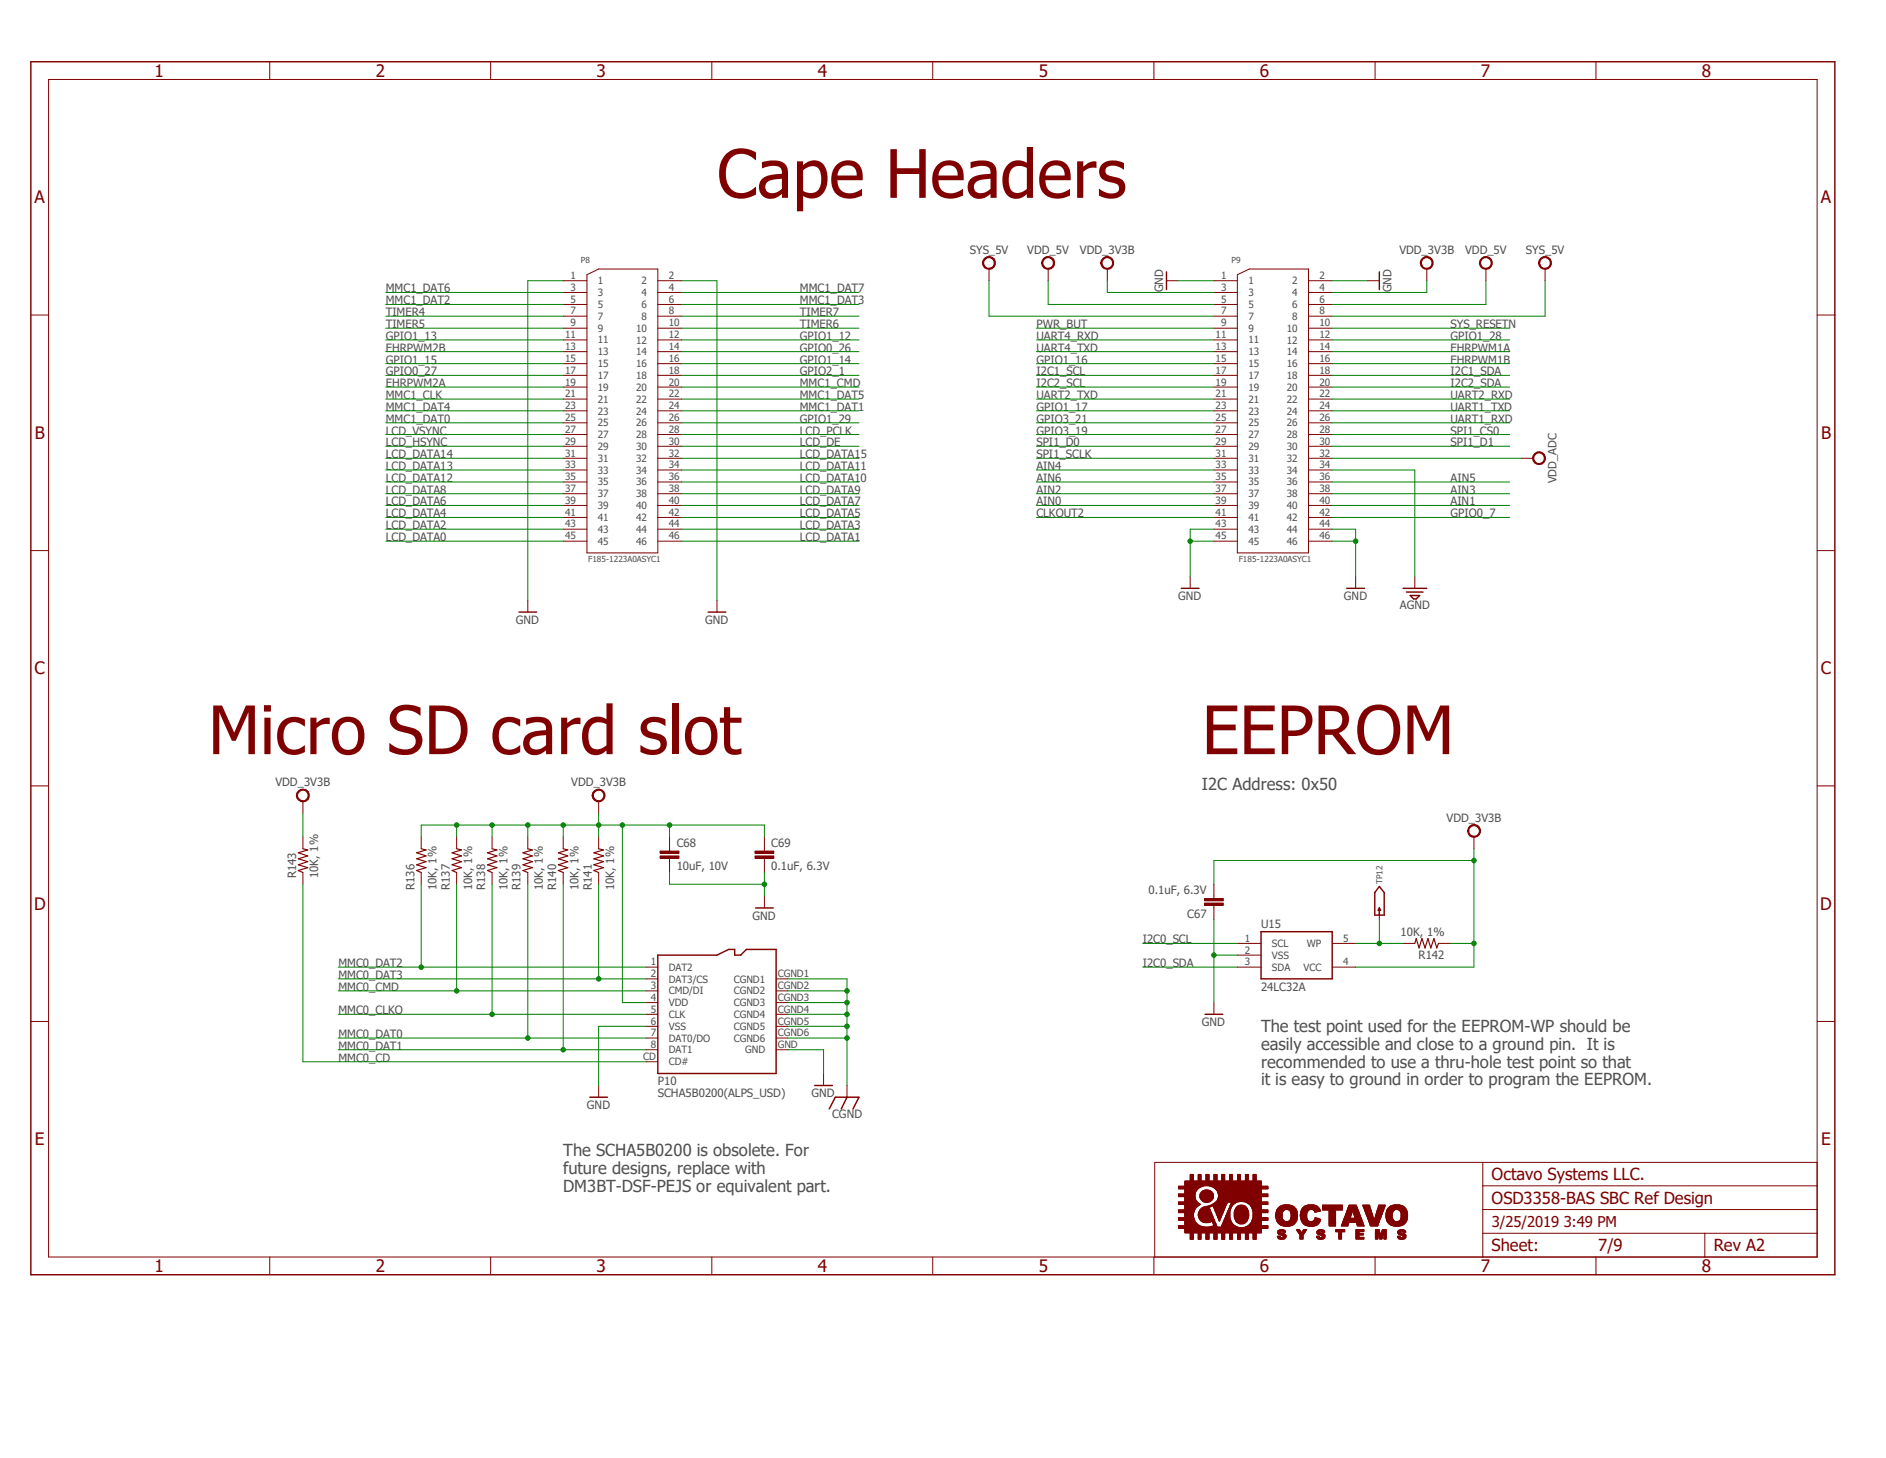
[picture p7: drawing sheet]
<svg xmlns="http://www.w3.org/2000/svg" width="279mm" height="216mm" viewBox="0 0 279 216" stroke-linecap="round" stroke-linejoin="round" font-family="sans-serif">
<defs><g id="words">
<g font-size="9.9" fill="#800000">
<text x="106.2" y="29.3">Cape Headers</text>
<text x="30.9" y="111.7">Micro SD card slot</text>
<text x="178.1" y="111.7">EEPROM</text>
</g>
<g font-size="2.5" fill="#800000">
<text x="22.9" y="11.3">1</text>
<text x="55.7" y="11.3">2</text>
<text x="88.4" y="11.3">3</text>
<text x="121.2" y="11.3">4</text>
<text x="153.9" y="11.3">5</text>
<text x="186.6" y="11.3">6</text>
<text x="219.4" y="11.3">7</text>
<text x="252.1" y="11.3">8</text>
<text x="5.1" y="30.1">A</text>
<text x="269.7" y="30.1">A</text>
<text x="5.2" y="65">B</text>
<text x="269.8" y="65">B</text>
<text x="5.1" y="99.9">C</text>
<text x="269.7" y="99.9">C</text>
<text x="5" y="134.7">D</text>
<text x="269.7" y="134.7">D</text>
<text x="5.2" y="169.6">E</text>
<text x="269.8" y="169.6">E</text>
<text x="221" y="174.8">Octavo Systems LLC.</text>
<text x="221" y="178.3">OSD3358-BAS SBC Ref Design</text>
<text x="221" y="185.2">Sheet:</text>
<text x="236.8" y="185.2">7/9</text>
<text x="253.9" y="185.2">Rev A2</text>
<text x="22.9" y="188.3">1</text>
<text x="55.7" y="188.3">2</text>
<text x="88.4" y="188.3">3</text>
<text x="121.2" y="188.3">4</text>
<text x="153.9" y="188.3">5</text>
<text x="186.6" y="188.3">6</text>
<text x="219.4" y="188.3">7</text>
<text x="252.1" y="188.3">8</text>
</g>
<g font-size="2.5" fill="#505050">
<text x="178.1" y="116.9">I2C Address: 0x50</text>
<text x="186.8" y="152.9">The test point used for the EEPROM-WP should be</text>
<text x="186.8" y="155.5">easily accessible and close to a ground pin. It is</text>
<text x="186.8" y="158.1">recommended to use a thru-hole test point so that</text>
<text x="186.8" y="160.7">it is easy to ground in order to program the EEPROM.</text>
<text x="83.4" y="171.2">The SCHA5B0200 is obsolete. For</text>
<text x="83.4" y="173.9">future designs, replace with</text>
<text x="83.4" y="176.5">DM3BT-DSF-PEJS or equivalent part.</text>
</g>
<text font-size="2.2" fill="#800000" x="221" y="181.7">3/25/2019 3:49 PM</text>
<g font-size="1.7" fill="#505050">
<text x="143.7" y="37.6">SYS_5V</text>
<text x="152.2" y="37.6">VDD_5V</text>
<text x="160" y="37.6">VDD_3V3B</text>
<text x="207.3" y="37.6">VDD_3V3B</text>
<text x="217" y="37.6">VDD_5V</text>
<text x="226.1" y="37.6">SYS_5V</text>
<text x="57.1" y="46.8">TIMER4</text>
<text x="57.1" y="45.1">MMC1_DAT2</text>
<text x="57.1" y="43.3">MMC1_DAT6</text>
<text x="118.5" y="46.8">TIMER7</text>
<text x="118.5" y="45.1">MMC1_DAT3</text>
<text x="118.5" y="43.3">MMC1_DAT7</text>
<text x="172.3" y="43.3" transform="rotate(-90 172.3 43.3)">GND</text>
<text x="206.1" y="43.3" transform="rotate(-90 206.1 43.3)">GND</text>
<text x="57.1" y="52.1">EHRPWM2B</text>
<text x="57.1" y="48.6">TIMER5</text>
<text x="57.1" y="50.3">GPIO1_13</text>
<text x="57.1" y="53.8">GPIO1_15</text>
<text x="118.5" y="48.6">TIMER6</text>
<text x="118.5" y="52.1">GPIO0_26</text>
<text x="118.5" y="50.3">GPIO1_12</text>
<text x="118.5" y="53.8">GPIO1_14</text>
<text x="153.5" y="48.6">PWR_BUT</text>
<text x="153.5" y="50.3">UART4_RXD</text>
<text x="153.5" y="52.1">UART4_TXD</text>
<text x="153.5" y="53.8">GPIO1_16</text>
<text x="214.9" y="53.8">EHRPWM1B</text>
<text x="214.9" y="52.1">EHRPWM1A</text>
<text x="214.9" y="48.6">SYS_RESETN</text>
<text x="214.9" y="50.3">GPIO1_28</text>
<text x="57.1" y="57.4">EHRPWM2A</text>
<text x="57.1" y="59.1">MMC1_CLK</text>
<text x="57.1" y="55.6">GPIO0_27</text>
<text x="118.5" y="59.1">MMC1_DAT5</text>
<text x="118.5" y="57.4">MMC1_CMD</text>
<text x="118.5" y="55.6">GPIO2_1</text>
<text x="153.5" y="59.1">UART2_TXD</text>
<text x="153.5" y="55.6">I2C1_SCL</text>
<text x="153.5" y="57.4">I2C2_SCL</text>
<text x="214.9" y="59.1">UART2_RXD</text>
<text x="214.9" y="55.6">I2C1_SDA</text>
<text x="214.9" y="57.4">I2C2_SDA</text>
<text x="57.1" y="62.6">MMC1_DAT0</text>
<text x="57.1" y="60.8">MMC1_DAT4</text>
<text x="57.1" y="64.3">LCD_VSYNC</text>
<text x="118.5" y="60.8">MMC1_DAT1</text>
<text x="118.5" y="62.6">GPIO1_29</text>
<text x="118.5" y="64.3">LCD_PCLK</text>
<text x="153.5" y="60.8">GPIO1_17</text>
<text x="153.5" y="62.6">GPIO3_21</text>
<text x="153.5" y="64.3">GPIO3_19</text>
<text x="214.9" y="60.8">UART1_TXD</text>
<text x="214.9" y="62.6">UART1_RXD</text>
<text x="214.9" y="64.3">SPI1_CS0</text>
<text x="57.1" y="71.4">LCD_DATA12</text>
<text x="57.1" y="69.6">LCD_DATA13</text>
<text x="57.1" y="67.9">LCD_DATA14</text>
<text x="57.1" y="66.1">LCD_HSYNC</text>
<text x="118.5" y="71.4">LCD_DATA10</text>
<text x="118.5" y="69.6">LCD_DATA11</text>
<text x="118.5" y="67.9">LCD_DATA15</text>
<text x="118.5" y="66.1">LCD_DE</text>
<text x="153.5" y="69.6">AIN4</text>
<text x="153.5" y="71.4">AIN6</text>
<text x="153.5" y="67.9">SPI1_SCLK</text>
<text x="153.5" y="66.1">SPI1_D0</text>
<text x="214.9" y="71.4">AIN5</text>
<text x="214.9" y="66.1">SPI1_D1</text>
<text x="230.6" y="71.6" transform="rotate(-90 230.6 71.6)">VDD_ADC</text>
<text x="57.1" y="76.6">LCD_DATA4</text>
<text x="57.1" y="74.8">LCD_DATA6</text>
<text x="57.1" y="73.1">LCD_DATA8</text>
<text x="118.5" y="76.6">LCD_DATA5</text>
<text x="118.5" y="74.8">LCD_DATA7</text>
<text x="118.5" y="73.1">LCD_DATA9</text>
<text x="153.5" y="76.6">CLKOUT2</text>
<text x="153.5" y="74.8">AIN0</text>
<text x="153.5" y="73.1">AIN2</text>
<text x="214.9" y="76.6">GPIO0_7</text>
<text x="214.9" y="74.8">AIN1</text>
<text x="214.9" y="73.1">AIN3</text>
<text x="57.1" y="80.1">LCD_DATA0</text>
<text x="57.1" y="78.4">LCD_DATA2</text>
<text x="118.5" y="80.1">LCD_DATA1</text>
<text x="118.5" y="78.4">LCD_DATA3</text>
<text x="174.5" y="88.9">GND</text>
<text x="199.1" y="88.9">GND</text>
<text x="76.4" y="92.4">GND</text>
<text x="104.5" y="92.4">GND</text>
<text x="207.4" y="90.2">AGND</text>
<text x="40.8" y="116.5">VDD_3V3B</text>
<text x="84.6" y="116.5">VDD_3V3B</text>
<text x="100.2" y="125.4">C68</text>
<text x="114.3" y="125.4">C69</text>
<text x="214.3" y="121.7">VDD_3V3B</text>
<text x="43.9" y="130" transform="rotate(-90 43.9 130)">R143</text>
<text x="47.2" y="130" transform="rotate(-90 47.2 130)">10K, 1%</text>
<text x="61.4" y="131.8" transform="rotate(-90 61.4 131.8)">R136</text>
<text x="64.7" y="131.8" transform="rotate(-90 64.7 131.8)">10K, 1%</text>
<text x="66.6" y="131.8" transform="rotate(-90 66.6 131.8)">R137</text>
<text x="69.9" y="131.8" transform="rotate(-90 69.9 131.8)">10K, 1%</text>
<text x="71.9" y="131.8" transform="rotate(-90 71.9 131.8)">R138</text>
<text x="75.2" y="131.8" transform="rotate(-90 75.2 131.8)">10K, 1%</text>
<text x="77.1" y="131.8" transform="rotate(-90 77.1 131.8)">R139</text>
<text x="80.4" y="131.8" transform="rotate(-90 80.4 131.8)">10K, 1%</text>
<text x="82.4" y="131.8" transform="rotate(-90 82.4 131.8)">R140</text>
<text x="85.7" y="131.8" transform="rotate(-90 85.7 131.8)">10K, 1%</text>
<text x="87.7" y="131.8" transform="rotate(-90 87.7 131.8)">R141</text>
<text x="91" y="131.8" transform="rotate(-90 91 131.8)">10K, 1%</text>
<text x="100.2" y="128.9">10uF, 10V</text>
<text x="114.3" y="128.9">0.1uF, 6.3V</text>
<text x="111.5" y="136.2">GND</text>
<text x="170.1" y="132.4">0.1uF, 6.3V</text>
<text x="175.9" y="135.9">C67</text>
<text x="186.8" y="137.4">U15</text>
<text x="50.1" y="143.2">MMC0_DAT2</text>
<text x="169.3" y="139.7">I2C0_SCL</text>
<text x="169.3" y="143.2">I2C0_SDA</text>
<text x="207.5" y="138.6">10K, 1%</text>
<text x="210.1" y="141.9">R142</text>
<text x="50.1" y="144.9">MMC0_DAT3</text>
<text x="50.1" y="146.7">MMC0_CMD</text>
<text x="186.8" y="146.7">24LC32A</text>
<text x="50.1" y="155.5">MMC0_DAT1</text>
<text x="50.1" y="153.7">MMC0_DAT0</text>
<text x="50.1" y="150.2">MMC0_CLKO</text>
<text x="178.1" y="152">GND</text>
<text x="50.1" y="157.2">MMC0_CD</text>
<text x="97.4" y="160.7">P10</text>
<text x="87" y="164.2">GND</text>
<text x="97.4" y="162.5">SCHA5B0200(ALPS_USD)</text>
<text x="120.2" y="162.5">GND</text>
<text x="123.3" y="165.5">CGND</text>
</g>
<g font-size="1.5" fill="#505050">
<text x="84.5" y="41.3">1</text>
<text x="99.1" y="41.3">2</text>
<text x="180.9" y="41.3">1</text>
<text x="195.5" y="41.3">2</text>
<text x="84.5" y="43.1">3</text>
<text x="84.5" y="44.8">5</text>
<text x="84.5" y="46.6">7</text>
<text x="88.6" y="42.1">1</text>
<text x="88.6" y="43.9">3</text>
<text x="88.6" y="45.6">5</text>
<text x="88.6" y="47.4">7</text>
<text x="95" y="42.1">2</text>
<text x="95" y="43.9">4</text>
<text x="95" y="45.6">6</text>
<text x="95" y="47.4">8</text>
<text x="99.1" y="43.1">4</text>
<text x="99.1" y="44.8">6</text>
<text x="99.1" y="46.6">8</text>
<text x="180.9" y="43.1">3</text>
<text x="180.9" y="44.8">5</text>
<text x="180.9" y="46.6">7</text>
<text x="185" y="42.1">1</text>
<text x="185" y="43.9">3</text>
<text x="185" y="45.6">5</text>
<text x="185" y="47.4">7</text>
<text x="191.4" y="42.1">2</text>
<text x="191.4" y="43.9">4</text>
<text x="191.4" y="45.6">6</text>
<text x="191.4" y="47.4">8</text>
<text x="195.5" y="43.1">4</text>
<text x="195.5" y="44.8">6</text>
<text x="195.5" y="46.6">8</text>
<text x="83.7" y="50.1">11</text>
<text x="83.7" y="51.9">13</text>
<text x="83.7" y="53.6">15</text>
<text x="84.5" y="48.3">9</text>
<text x="88.6" y="49.1">9</text>
<text x="88.6" y="50.8">11</text>
<text x="88.6" y="52.6">13</text>
<text x="94.2" y="49.1">10</text>
<text x="94.2" y="50.9">12</text>
<text x="94.2" y="52.6">14</text>
<text x="99.1" y="48.3">10</text>
<text x="99.1" y="50.1">12</text>
<text x="99.1" y="51.9">14</text>
<text x="99.1" y="53.6">16</text>
<text x="180.1" y="50.1">11</text>
<text x="180.1" y="51.9">13</text>
<text x="180.1" y="53.6">15</text>
<text x="180.9" y="48.3">9</text>
<text x="185" y="49.1">9</text>
<text x="185" y="50.8">11</text>
<text x="185" y="52.6">13</text>
<text x="190.6" y="49.1">10</text>
<text x="190.6" y="50.9">12</text>
<text x="190.6" y="52.6">14</text>
<text x="195.5" y="48.3">10</text>
<text x="195.5" y="50.1">12</text>
<text x="195.5" y="51.9">14</text>
<text x="195.5" y="53.6">16</text>
<text x="83.7" y="55.3">17</text>
<text x="83.7" y="57.1">19</text>
<text x="83.7" y="58.8">21</text>
<text x="88.6" y="54.4">15</text>
<text x="88.6" y="56.1">17</text>
<text x="88.6" y="57.9">19</text>
<text x="88.6" y="59.6">21</text>
<text x="94.2" y="54.4">16</text>
<text x="94.2" y="56.1">18</text>
<text x="94.2" y="57.9">20</text>
<text x="94.2" y="59.6">22</text>
<text x="99.1" y="55.3">18</text>
<text x="99.1" y="57.1">20</text>
<text x="99.1" y="58.8">22</text>
<text x="180.1" y="55.3">17</text>
<text x="180.1" y="57.1">19</text>
<text x="180.1" y="58.8">21</text>
<text x="185" y="54.4">15</text>
<text x="185" y="56.1">17</text>
<text x="185" y="57.9">19</text>
<text x="185" y="59.6">21</text>
<text x="190.6" y="54.4">16</text>
<text x="190.6" y="56.1">18</text>
<text x="190.6" y="57.9">20</text>
<text x="190.6" y="59.6">22</text>
<text x="195.5" y="55.3">18</text>
<text x="195.5" y="57.1">20</text>
<text x="195.5" y="58.8">22</text>
<text x="83.7" y="60.6">23</text>
<text x="83.7" y="62.4">25</text>
<text x="83.7" y="64.1">27</text>
<text x="83.7" y="65.9">29</text>
<text x="88.6" y="61.4">23</text>
<text x="88.6" y="63.1">25</text>
<text x="88.6" y="64.9">27</text>
<text x="94.2" y="61.4">24</text>
<text x="94.2" y="63.1">26</text>
<text x="94.2" y="64.9">28</text>
<text x="99.1" y="60.6">24</text>
<text x="99.1" y="62.4">26</text>
<text x="99.1" y="64.1">28</text>
<text x="99.1" y="65.9">30</text>
<text x="180.1" y="60.6">23</text>
<text x="180.1" y="62.4">25</text>
<text x="180.1" y="64.1">27</text>
<text x="180.1" y="65.9">29</text>
<text x="185" y="61.4">23</text>
<text x="185" y="63.1">25</text>
<text x="185" y="64.9">27</text>
<text x="190.6" y="61.4">24</text>
<text x="190.6" y="63.1">26</text>
<text x="190.6" y="64.9">28</text>
<text x="195.5" y="60.6">24</text>
<text x="195.5" y="62.4">26</text>
<text x="195.5" y="64.1">28</text>
<text x="195.5" y="65.9">30</text>
<text x="83.7" y="67.6">31</text>
<text x="83.7" y="69.3">33</text>
<text x="83.7" y="71.1">35</text>
<text x="88.6" y="66.6">29</text>
<text x="88.6" y="68.4">31</text>
<text x="88.6" y="70.1">33</text>
<text x="88.6" y="71.9">35</text>
<text x="94.2" y="66.6">30</text>
<text x="94.2" y="68.4">32</text>
<text x="94.2" y="70.1">34</text>
<text x="94.2" y="71.9">36</text>
<text x="99.1" y="67.6">32</text>
<text x="99.1" y="69.3">34</text>
<text x="99.1" y="71.1">36</text>
<text x="180.1" y="67.6">31</text>
<text x="180.1" y="69.3">33</text>
<text x="180.1" y="71.1">35</text>
<text x="185" y="66.6">29</text>
<text x="185" y="68.4">31</text>
<text x="185" y="70.1">33</text>
<text x="185" y="71.9">35</text>
<text x="190.6" y="66.6">30</text>
<text x="190.6" y="68.4">32</text>
<text x="190.6" y="70.1">34</text>
<text x="190.6" y="71.9">36</text>
<text x="195.5" y="67.6">32</text>
<text x="195.5" y="69.3">34</text>
<text x="195.5" y="71.1">36</text>
<text x="83.7" y="72.9">37</text>
<text x="83.7" y="74.6">39</text>
<text x="83.7" y="76.4">41</text>
<text x="88.6" y="73.6">37</text>
<text x="88.6" y="75.4">39</text>
<text x="88.6" y="77.1">41</text>
<text x="94.2" y="73.7">38</text>
<text x="94.2" y="75.4">40</text>
<text x="94.2" y="77.1">42</text>
<text x="99.1" y="72.9">38</text>
<text x="99.1" y="74.6">40</text>
<text x="99.1" y="76.4">42</text>
<text x="180.1" y="72.9">37</text>
<text x="180.1" y="74.6">39</text>
<text x="180.1" y="76.4">41</text>
<text x="185" y="73.6">37</text>
<text x="185" y="75.4">39</text>
<text x="185" y="77.1">41</text>
<text x="190.6" y="73.7">38</text>
<text x="190.6" y="75.4">40</text>
<text x="190.6" y="77.1">42</text>
<text x="195.5" y="72.9">38</text>
<text x="195.5" y="74.6">40</text>
<text x="195.5" y="76.4">42</text>
<text x="83.7" y="78.1">43</text>
<text x="83.7" y="79.9">45</text>
<text x="88.6" y="78.9">43</text>
<text x="88.6" y="80.6">45</text>
<text x="94.2" y="78.9">44</text>
<text x="94.2" y="80.6">46</text>
<text x="99.1" y="78.1">44</text>
<text x="99.1" y="79.9">46</text>
<text x="180.1" y="78.1">43</text>
<text x="180.1" y="79.9">45</text>
<text x="185" y="78.9">43</text>
<text x="185" y="80.6">45</text>
<text x="190.6" y="78.9">44</text>
<text x="190.6" y="80.6">46</text>
<text x="195.5" y="78.1">44</text>
<text x="195.5" y="79.9">46</text>
<text x="96.4" y="143">1</text>
<text x="99.1" y="143.7">DAT2</text>
<text x="184.4" y="139.4">1</text>
<text x="184.4" y="143">3</text>
<text x="184.4" y="141.2">2</text>
<text x="188.4" y="140.2">SCL</text>
<text x="188.4" y="143.7">SDA</text>
<text x="188.4" y="142">VSS</text>
<text x="193.1" y="143.7">VCC</text>
<text x="193.6" y="140.3">WP</text>
<text x="199" y="143">4</text>
<text x="199" y="139.4">5</text>
<text x="96.4" y="150">5</text>
<text x="96.4" y="146.5">3</text>
<text x="96.4" y="144.7">2</text>
<text x="96.4" y="148.2">4</text>
<text x="99.1" y="147.2">CMD/DI</text>
<text x="99.1" y="145.5">DAT3/CS</text>
<text x="99.1" y="149">VDD</text>
<text x="108.7" y="145.5">CGND1</text>
<text x="108.7" y="147.2">CGND2</text>
<text x="108.7" y="149">CGND3</text>
<text x="115.2" y="144.7">CGND1</text>
<text x="115.2" y="146.5">CGND2</text>
<text x="115.2" y="148.2">CGND3</text>
<text x="115.2" y="150">CGND4</text>
<text x="96.4" y="153.5">7</text>
<text x="96.4" y="155.2">8</text>
<text x="96.4" y="151.7">6</text>
<text x="99.1" y="150.7">CLK</text>
<text x="99.1" y="154.3">DAT0/DO</text>
<text x="99.1" y="156">DAT1</text>
<text x="99.1" y="152.5">VSS</text>
<text x="108.7" y="150.7">CGND4</text>
<text x="108.7" y="152.5">CGND5</text>
<text x="108.7" y="154.3">CGND6</text>
<text x="110.4" y="156">GND</text>
<text x="115.2" y="151.7">CGND5</text>
<text x="115.2" y="153.5">CGND6</text>
<text x="115.2" y="155.2">GND</text>
<text x="95.3" y="157">CD</text>
<text x="99.1" y="157.7">CD#</text>
</g>
<g font-size="1.2" fill="#505050">
<text x="86.1" y="38.9">P8</text>
<text x="182.5" y="38.9">P9</text>
<text x="87.1" y="83.3">F185-1223A0ASYC1</text>
<text x="183.5" y="83.3">F185-1223A0ASYC1</text>
<text x="204.8" y="130.9" transform="rotate(-90 204.8 130.9)">TP12</text>
</g>
</g></defs>
<path d="M4.2 8.9l268.3 202.9" fill="none" stroke="#fff" stroke-width=".15"/>
<path d="M172.8 40.3v2.6M204.3 40.3v2.6M76.9 90.6h2.6M104.9 90.6h2.6M175 87.1h2.6M199.5 87.1h2.6" fill="none" stroke="#800000" stroke-width=".21"/>
<g fill="none" stroke="#800000" stroke-width=".15">
<path d="M83.4 41.6h3.6M83.4 43.3h3.6M83.4 45.1h3.6M83.4 46.8h3.6M83.4 48.6h3.6M83.4 50.3h3.6M83.4 52.1h3.6M83.4 53.8h3.6M83.4 55.6h3.6M83.4 57.3h3.6M83.4 59.1h3.6M87 40.7l1.7-.9h8.8v42.1h-10.5z"/>
<path d="M97.5 41.6h3.5M97.5 43.3h3.5M97.5 45.1h3.5M97.5 46.8h3.5M97.5 48.6h3.5M97.5 50.3h3.5M97.5 52.1h3.5M97.5 53.8h3.5M97.5 55.6h3.5M97.5 57.3h3.5M97.5 59.1h3.5M172.8 41.6h1.7"/>
<path d="M179.8 41.6h3.5M179.8 43.3h3.5M179.8 45.1h3.5M179.8 46.8h3.5M179.8 48.6h3.5M179.8 50.3h3.5M179.8 52.1h3.5M179.8 53.8h3.5M179.8 55.6h3.5M179.8 57.3h3.5M179.8 59.1h3.5M183.3 40.7l1.8-.9h8.7v42.1h-10.5z"/>
<path d="M193.8 41.6h3.6M193.8 43.3h3.6M193.8 45.1h3.6M193.8 46.8h3.6M193.8 48.6h3.6M193.8 50.3h3.6M193.8 52.1h3.6M193.8 53.8h3.6M193.8 55.6h3.6M193.8 57.3h3.6M193.8 59.1h3.6M202.6 41.6h1.7"/>
<path d="M83.4 60.8h3.6M83.4 62.6h3.6M83.4 64.3h3.6M83.4 66.1h3.6M83.4 67.9h3.6M83.4 69.6h3.6M83.4 71.4h3.6M83.4 73.1h3.6M83.4 74.8h3.6M83.4 76.6h3.6M83.4 78.4h3.6M97.5 60.8h3.5"/>
<path d="M97.5 62.6h3.5M97.5 64.3h3.5M97.5 66.1h3.5M97.5 67.9h3.5M97.5 69.6h3.5M97.5 71.4h3.5M97.5 73.1h3.5M97.5 74.8h3.5M97.5 76.6h3.5M97.5 78.4h3.5M179.8 60.8h3.5M179.8 62.6h3.5"/>
<path d="M179.8 64.3h3.5M179.8 66.1h3.5M179.8 67.9h3.5M179.8 69.6h3.5M179.8 71.4h3.5M179.8 73.1h3.5M179.8 74.8h3.5M179.8 76.6h3.5M179.8 78.4h3.5M193.8 60.8h3.6M193.8 62.6h3.6M193.8 64.3h3.6"/>
<path d="M193.8 66.1h3.6M193.8 67.9h3.6M193.8 69.6h3.6M193.8 71.4h3.6M193.8 73.1h3.6M193.8 74.8h3.6M193.8 76.6h3.6M193.8 78.4h3.6M78.2 88.9v1.7M83.4 80.1h3.6M97.5 80.1h3.5M106.2 88.9v1.7"/>
<path d="M176.3 85.4v1.7M179.8 80.1h3.5M193.8 80.1h3.6M200.8 85.4v1.7"/>
</g>
<path d="M163.4 38.2a.96 .96 0 0 1 1.5 .3 .96 .96 0 0 1-.7 1.4 .96 .96 0 0 1-1.1-1h.1a.79 .79 0 0 1 1.1-.8 .79 .79 0 0 1 .3 1.3 .79 .79 0 0 1-1.3-.2l-.1-.3h-.1l.1-.3z" fill-rule="evenodd" fill="#800000"/>
<path d="M163.4 38.2a.96 .96 0 0 1 1.5 .3 .96 .96 0 0 1-.7 1.4 .96 .96 0 0 1-1.1-1h.1a.79 .79 0 0 1 1.1-.8 .79 .79 0 0 1 .3 1.3 .79 .79 0 0 1-1.3-.2l-.1-.3h-.1l.1-.3zM164 39.8v1.8" fill="none" stroke="#800000" stroke-width=".15"/>
<path d="M210.7 38.2a.96 .96 0 0 1 1.5 .3 .96 .96 0 0 1-.6 1.4 .96 .96 0 0 1-1.2-1h.2a.79 .79 0 0 1 1-.8 .79 .79 0 0 1 .4 1.3 .79 .79 0 0 1-1.3-.2l-.1-.3h-.2l.1-.3z" fill-rule="evenodd" fill="#800000"/>
<path d="M210.7 38.2a.96 .96 0 0 1 1.5 .3 .96 .96 0 0 1-.6 1.4 .96 .96 0 0 1-1.2-1h.2a.79 .79 0 0 1 1-.8 .79 .79 0 0 1 .4 1.3 .79 .79 0 0 1-1.3-.2l-.1-.3h-.2l.1-.3zM211.4 39.8v1.8" fill="none" stroke="#800000" stroke-width=".15"/>
<path d="M154.6 38.2a.96 .96 0 0 1 1.5 .3 .96 .96 0 0 1-.6 1.4 .96 .96 0 0 1-1.2-1h.2a.79 .79 0 0 1 1-.8 .79 .79 0 0 1 .4 1.3 .79 .79 0 0 1-1.3-.2l-.1-.3h-.2l.1-.3z" fill-rule="evenodd" fill="#800000"/>
<path d="M154.6 38.2a.96 .96 0 0 1 1.5 .3 .96 .96 0 0 1-.6 1.4 .96 .96 0 0 1-1.2-1h.2a.79 .79 0 0 1 1-.8 .79 .79 0 0 1 .4 1.3 .79 .79 0 0 1-1.3-.2l-.1-.3h-.2l.1-.3zM155.3 39.8v1.8" fill="none" stroke="#800000" stroke-width=".15"/>
<path d="M219.5 38.2a.96 .96 0 0 1 1.5 .3 .96 .96 0 0 1-.7 1.4 .96 .96 0 0 1-1.1-1h.1a.79 .79 0 0 1 1.1-.8 .79 .79 0 0 1 .3 1.3 .79 .79 0 0 1-1.3-.2l-.1-.3h-.1v-.3z" fill-rule="evenodd" fill="#800000"/>
<path d="M219.5 38.2a.96 .96 0 0 1 1.5 .3 .96 .96 0 0 1-.7 1.4 .96 .96 0 0 1-1.1-1h.1a.79 .79 0 0 1 1.1-.8 .79 .79 0 0 1 .3 1.3 .79 .79 0 0 1-1.3-.2l-.1-.3h-.1v-.3zM220.1 39.8v1.8" fill="none" stroke="#800000" stroke-width=".15"/>
<path d="M145.9 38.2a.96 .96 0 0 1 1.5 .3 .96 .96 0 0 1-.7 1.4 .96 .96 0 0 1-1.2-1h.2a.79 .79 0 0 1 1-.8 .79 .79 0 0 1 .4 1.3 .79 .79 0 0 1-1.3-.2l-.1-.3h-.2l.1-.3z" fill-rule="evenodd" fill="#800000"/>
<path d="M145.9 38.2a.96 .96 0 0 1 1.5 .3 .96 .96 0 0 1-.7 1.4 .96 .96 0 0 1-1.2-1h.2a.79 .79 0 0 1 1-.8 .79 .79 0 0 1 .4 1.3 .79 .79 0 0 1-1.3-.2l-.1-.3h-.2l.1-.3zM146.5 39.8v1.8" fill="none" stroke="#800000" stroke-width=".15"/>
<path d="M228.3 38.2a.96 .96 0 0 1 1.4 .3 .96 .96 0 0 1-.6 1.4 .96 .96 0 0 1-1.2-1h.2a.79 .79 0 0 1 1-.8 .79 .79 0 0 1 .4 1.3 .79 .79 0 0 1-1.3-.2l-.1-.3h-.2l.1-.3z" fill-rule="evenodd" fill="#800000"/>
<g fill="none" stroke="#800000" stroke-width=".15">
<path d="M228.3 38.2a.96 .96 0 0 1 1.4 .3 .96 .96 0 0 1-.6 1.4 .96 .96 0 0 1-1.2-1h.2a.79 .79 0 0 1 1-.8 .79 .79 0 0 1 .4 1.3 .79 .79 0 0 1-1.3-.2l-.1-.3h-.2l.1-.3zM228.9 39.8v1.8M113.2 132.7v1.8M183.3 139.7h3.5M197.4 139.7h3.4M95.7 157.2h1.8M95.7 144.9h1.8M95.7 146.7h1.8M95.7 148.5h1.8M95.7 150.2h1.8M95.7 152h1.8M95.7 153.7h1.8"/>
<path d="M95.7 155.4h1.8M95.7 143.2h1.8M115 144.9h1.7M115 146.7h1.7M115 148.5h1.7M115 150.2h1.7M115 152h1.7M115 153.7h1.7M115 155.4h1.7M183.3 143.2h3.5M183.3 141.4h3.5M197.4 143.2h3.4"/>
<path d="M88.7 160.7v1.8M125.5 160.7v1.8"/>
</g>
<path d="M111.9 134.5h2.7M186.8 138h10.6v6.9h-10.6zM97.5 141.4h8.7l1.7-.8h.9v.8h.9l.9-.8h4.4v18.4h-17.5zM87.4 162.5h2.6M122.9 164.2l.8-1.7h3.6l-.9 1.7M125.5 162.5l-.9 1.7" fill="none" stroke="#800000" stroke-width=".21"/>
<path d="M88.1 117.1a.96 .96 0 0 1 1.4 .3 .96 .96 0 0 1-.6 1.4 .96 .96 0 0 1-1.2-1h.2a.79 .79 0 0 1 1-.8 .79 .79 0 0 1 .4 1.3 .79 .79 0 0 1-1.3-.2l-.1-.3h-.2l.1-.4z" fill-rule="evenodd" fill="#800000"/>
<path d="M88.1 117.1a.96 .96 0 0 1 1.4 .3 .96 .96 0 0 1-.6 1.4 .96 .96 0 0 1-1.2-1h.2a.79 .79 0 0 1 1-.8 .79 .79 0 0 1 .4 1.3 .79 .79 0 0 1-1.3-.2l-.1-.3h-.2l.1-.4zM88.7 118.7v1.7" fill="none" stroke="#800000" stroke-width=".15"/>
<path d="M217.7 122.3a.96 .96 0 0 1 1.5 .3 .96 .96 0 0 1-.6 1.4 .96 .96 0 0 1-1.2-.9h.2a.8 .8 0 0 1 1.1-.7 .8 .8 0 0 1 .2 1.3 .8 .8 0 0 1-1.3-.3v-.3h-.2l.1-.5z" fill-rule="evenodd" fill="#800000"/>
<path d="M209.6 85.4v1.7M217.7 122.3a.96 .96 0 0 1 1.5 .3 .96 .96 0 0 1-.6 1.4 .96 .96 0 0 1-1.2-.9h.2a.8 .8 0 0 1 1.1-.7 .8 .8 0 0 1 .2 1.3 .8 .8 0 0 1-1.3-.3v-.3h-.2l.1-.5zM218.4 123.9v1.8M122 159v1.7M179.8 148.5v1.7" fill="none" stroke="#800000" stroke-width=".15"/>
<path d="M207.9 87.1h3.5M208.4 87.7h2.4M208.9 88.2h1.4l-.5 .5h-.4zM178.5 150.2h2.6M120.7 160.7h2.6" fill="none" stroke="#800000" stroke-width=".21"/>
<path d="M227.4 67.1a.96 .96 0 0 1 1.5 .3 .96 .96 0 0 1-.7 1.4 .96 .96 0 0 1-1.2-.9h.2a.79 .79 0 0 1 1-.9 .79 .79 0 0 1 .4 1.3 .79 .79 0 0 1-1.3-.1l-.1-.3h-.2l.1-.4z" fill-rule="evenodd" fill="#800000"/>
<g fill="none" stroke="#800000" stroke-width=".15">
<path d="M225.4 67.9h1.7M227.4 67.1a.96 .96 0 0 1 1.5 .3 .96 .96 0 0 1-.7 1.4 .96 .96 0 0 1-1.2-.9h.2a.79 .79 0 0 1 1-.9 .79 .79 0 0 1 .4 1.3 .79 .79 0 0 1-1.3-.1l-.1-.3h-.2l.1-.4zM44.9 123.9v1.8M44.9 129.2v1.7M62.4 123.9v1.8M62.4 129.2v1.7M67.6 123.9v1.8M67.6 129.2v1.7M72.9 123.9v1.8M72.9 129.2v1.7M78.2 123.9v1.8M78.2 129.2v1.7"/>
<path d="M83.4 123.9v1.8M83.4 129.2v1.7M88.7 123.9v1.8M88.7 129.2v1.7M111.8 126h2.8v.4h-2.8zM111.8 126.7h2.8v.4h-2.8zM113.2 123.9v2.1M113.2 127.1v2.1"/>
</g>
<path d="M44.9 125.7l.7 .2-1.4 .4 1.4 .4-1.4 .5 1.4 .4-1.4 .5 1.4 .4-1.4 .4 .7 .3M62.4 125.7l.7 .2-1.4 .4 1.4 .4-1.4 .5 1.4 .4-1.4 .5 1.4 .4-1.4 .4 .7 .3M67.6 125.7l.8 .2-1.4 .4 1.4 .4-1.4 .5 1.4 .4-1.4 .5 1.4 .4-1.4 .4 .6 .3M72.9 125.7l.7 .2-1.4 .4 1.4 .4-1.4 .5 1.4 .4-1.4 .5 1.4 .4-1.4 .4 .7 .3M78.2 125.7l.7 .2-1.4 .4 1.4 .4-1.4 .5 1.4 .4-1.4 .5 1.4 .4-1.4 .4 .7 .3M83.4 125.7l.7 .2-1.4 .4 1.4 .4-1.4 .5 1.4 .4-1.4 .5 1.4 .4-1.4 .4 .7 .3M88.7 125.7l.7 .2-1.4 .4 1.4 .4-1.4 .5 1.4 .4-1.4 .5 1.4 .4-1.4 .4 .7 .3" fill="none" stroke="#800000" stroke-width=".17"/>
<path d="M111.8 126.2h2.8M111.8 126.9h2.8" fill="none" stroke="#800000" stroke-width=".34"/>
<path d="M44.2 117.1a.96 .96 0 0 1 1.5 .3 .96 .96 0 0 1-.6 1.4 .96 .96 0 0 1-1.2-1h.2a.79 .79 0 0 1 1-.8 .79 .79 0 0 1 .4 1.3 .79 .79 0 0 1-1.3-.2l-.1-.3h-.2l.1-.4z" fill-rule="evenodd" fill="#800000"/>
<g fill="none" stroke="#800000" stroke-width=".15">
<path d="M7.2 11.8h262v174.3h-262zM40 9.1v2.7M72.7 9.1v2.7M105.5 9.1v2.7M138.2 9.1v2.7M170.9 9.1v2.7M203.7 9.1v2.7M236.4 9.1v2.7M4.6 46.7h2.6M269.2 46.7h2.6M4.6 81.5h2.6M269.2 81.5h2.6"/>
<path d="M4.6 116.4h2.6M44.2 117.1a.96 .96 0 0 1 1.5 .3 .96 .96 0 0 1-.6 1.4 .96 .96 0 0 1-1.2-1h.2a.79 .79 0 0 1 1-.8 .79 .79 0 0 1 .4 1.3 .79 .79 0 0 1-1.3-.2l-.1-.3h-.2l.1-.4zM44.9 118.7v1.7M269.2 116.4h2.6M97.8 126h2.8v.4h-2.8zM97.8 126.7h2.8v.4h-2.8zM99.2 123.9v2.1M99.2 127.1v2.1M178.4 133.7h2.8v.4h-2.8zM178.4 133.1h2.8v.3h-2.8zM179.8 130.9v2.2M179.8 134.1v2.1"/>
<path d="M204.3 134.5v1.7M207.9 139.7h1.7M213.1 139.7h1.8M4.6 151.3h2.6M269.2 151.3h2.6M174.6 179.6h2.3M174.6 179.5h2.3M174.6 179.4h2.3M174.6 179.3h2.3M174.6 179.2h2.4M174.6 178.4h3.3M174.6 178.3h3.2"/>
<path d="M174.6 178.2h3.1M174.6 178.1h2.9M174.6 178h2.8M174.6 177.2h2.4M174.6 177.1h2.4M174.6 177h2.4M174.6 176.9h2.4M174.6 176.8h2.5M174.6 176.1h2.9M174.6 176h2.9M174.6 175.9h3M174.6 175.9h3.1"/>
<path d="M174.6 175.9h3.2M174.6 175.8h3.2M174.6 175.8h3.3M174.6 175.7h3.5M174.6 175.7h3.6M174.6 175.6h3.8M175.5 179.1h1.5M175.5 175.6h3.2M175.5 180h1.3M175.5 179.9h1.3M175.5 179.8h1.3M175.5 179.7h1.3"/>
<path d="M175.5 179.6h1.3M175.5 179.1h1.6M175.5 179h1.6M175.5 178.9h1.6M175.5 178.9h1.7M175.5 178.8h1.7M175.5 178.8h1.8M175.5 178.7h1.8M175.5 178.7h1.9M175.5 178.6h1.9M175.5 178.6h2M175.5 178.5h2.1"/>
<path d="M175.5 178.5h2.2M175.5 178.4h2.2M175.5 178.4h2.3M175.5 177.9h1.8M175.5 177.8h1.8M175.5 177.8h1.7M175.5 177.7h1.7M175.5 177.6h1.6M175.5 177.5h1.6M175.5 177.4h1.6M175.5 177.3h1.6M175.5 177.3h1.5"/>
<path d="M175.5 177.2h1.5M175.5 176.7h1.6M175.5 176.6h1.6M175.5 176.5h1.6M175.5 176.5h1.7M175.5 176.4h1.7M175.5 176.3h1.8M175.5 176.2h1.8M175.5 176.1h1.9M175.5 175.6h11.4M175.5 175.5h11.4M175.5 175.4h11.4"/>
<path d="M175.5 175.3h11.4M175.5 175.2h11.4M175.5 175.1h11.4M175.5 175h11.4M175.5 174.9h11.4M175.6 174.9h11.3M176.3 174.8h.5M176.3 174.7h.5M176.3 174.6h.5M176.3 174.5h.5M176.3 174.4h.5M176.3 174.3h.5"/>
<path d="M176.3 174.2h.5M176.3 174.1h.5M176.3 174h.5M176.3 173.9h.5M177.5 180h2.1M177.5 179.9h2.1M177.5 179.8h2M177.5 179.7h2M177.5 174.8h.4M177.5 174.7h.4M177.5 174.6h.4M177.5 174.5h.4"/>
<path d="M177.5 174.4h.4M177.5 174.3h.4M177.5 174.2h.4M177.5 174.1h.4M177.5 174h.4M177.5 173.9h.4M177.5 179.6h2M177.6 179.5h1.9M177.6 179.5h1.8M177.6 179.4h1.8M177.7 179.3h1.6M177.7 179.2h1.6"/>
<path d="M177.8 179.2h1.5M177.8 177.3h1.9M177.8 177.2h1.9M177.8 177.1h1.9M177.8 177h1.9M177.8 176.9h1.9M177.8 179.1h1.5M177.8 177.5h1.9M177.8 177.4h1.9M177.8 176.8h1.9M177.8 176.7h1.9M177.8 179.1h1.4"/>
<path d="M177.9 179h1.3M177.9 176.7h1.8M177.9 177.7h1.7M177.9 177.6h1.7M177.9 176.6h1.7M177.9 176.5h1.7M178 178.9h1.2M178 177.7h1.5M178 177.8h1.5M178 176.5h1.5M178.1 178.9h1.1M178.1 176.4h1.4"/>
<path d="M178.1 178.8h1M178.1 177.8h1.3M178.1 177.8h1.4M178.1 176.4h1.3M178.1 177.9h1.3M178.2 178.8h1M178.2 176.3h1.1M178.2 177.9h1.1M178.3 178h.9M178.3 178.7h1M178.3 176.3h.9M178.4 178.7h1"/>
<path d="M178.4 178h.7M178.4 176.2h.7M178.6 176.2h.3M178.6 178.1h.3M178.6 178.6h.9M178.6 174.8h.5M178.6 174.7h.5M178.6 174.6h.5M178.6 174.5h.5M178.6 174.4h.5M178.6 174.3h.5M178.6 174.2h.5"/>
<path d="M178.6 174.1h.5M178.6 174h.5M178.6 173.9h.5M178.8 175.6h8.1M178.8 178.6h.8M179 178.6h2.6M179.2 175.6h8.6M179.2 178.5h2.4M179.3 178.5h2.4M179.3 175.7h8.5M179.4 178.4h2.3M179.5 175.7h8.3"/>
<path d="M179.5 178.4h2.2M179.6 175.8h8.2M179.7 178.3h2M179.7 175.8h8.1M179.7 178.7h1.9M179.7 178.6h1.9M179.7 178.2h2.1M179.7 175.9h8.1M179.8 178.8h1.7M179.8 178.9h1.7M179.8 178.2h2M179.8 175.9h8"/>
<path d="M179.8 174.8h.5M179.8 174.7h.5M179.8 174.6h.5M179.8 174.5h.5M179.8 174.4h.5M179.8 174.3h.5M179.8 174.2h.5M179.8 174.1h.5M179.8 174h.5M179.8 173.9h.5M179.9 179h1.5M179.9 178.9h1.5"/>
<path d="M179.9 175.9h8M179.9 179.1h1.5M179.9 178.1h1.9M180 179.1h1.4M180 179.2h1.3M180 179.2h1.4M180 178.1h1.8M180 176h7.9M180 179.4h1.3M180 179.3h1.3M180 176h7.8M180 179.4h1.2"/>
<path d="M180 178h3.3M180 176.1h7.8M180.1 179.5h1.1M180.1 176.1h6.8M180.1 179.6h1.1M180.1 178h3.5M180.2 179.8h.9M180.2 179.7h.9M180.2 179.6h1M180.2 177.9h6.7M180.2 176.2h6.7M180.3 180h.7"/>
<path d="M180.3 179.9h.8M180.3 177.8h6.6M180.3 176.3h6.6M180.3 177.7h6.6M180.3 176.5h6.6M180.3 176.4h6.6M180.4 177.6h6.5M180.4 177.5h6.5M180.4 176.6h6.5M180.4 176.5h6.5M180.4 176.7h6.5M180.5 177.4h6.4"/>
<path d="M180.5 177.3h6.4M180.5 176.9h7.3M180.5 176.8h7.3M180.5 176.7h6.4M180.5 177.2h6.4M180.5 177.2h7.3M180.5 177.1h7.3M180.5 177h7.3M181 174.8h.4M181 174.7h.4M181 174.6h.4M181 174.5h.4"/>
<path d="M181 174.4h.4M181 174.3h.4M181 174.2h.4M181 174.1h.4M181 174h.4M181 173.9h.4M181.7 180h.5M181.7 179.9h.5M181.7 179.8h.5M181.7 179.7h.5M181.8 179.7h.4M181.8 179.6h.4"/>
<path d="M181.8 179.5h.4M181.9 179.4h.3M181.9 179.3h.3M181.9 179.2h.3M182 179.1h.3M182 179.2h.3M182 179h.3M182.1 178.9h.3M182.1 178.8h.3M182.2 178.7h.3M182.2 174.8h.4M182.2 174.7h.4"/>
<path d="M182.2 174.6h.4M182.2 174.5h.4M182.2 174.4h.4M182.2 174.3h.4M182.2 174.2h.4M182.2 174.1h.4M182.2 174h.4M182.2 173.9h.4M182.2 178.6h.3M182.2 178.6h.4M182.2 178.5h.4M182.3 178.4h.4"/>
<path d="M182.3 178.4h.5M182.3 178.3h.5M182.4 178.3h.4M182.4 178.2h.5M182.4 178.2h.6M182.4 178.1h.6M182.4 178.1h.7M182.4 178.1h.8M182.8 180h2.2M182.8 179.9h2.2M182.8 179.8h2.2M182.8 179.7h2.2"/>
<path d="M182.8 179.6h2.2M182.8 179.5h2.2M182.9 179.4h2.1M182.9 179.3h2M182.9 179.2h2M183 179.1h1.8M183 179.2h1.9M183 179h1.8M183 178.9h1.8M183 178.9h1.7M183.1 178.9h1.6M183.1 178.8h1.6"/>
<path d="M183.2 178.8h1.5M183.2 178.7h1.4M183.3 178.6h1.2M183.3 174.8h.5M183.3 174.7h.5M183.3 174.6h.5M183.3 174.5h.5M183.3 174.4h.5M183.3 174.3h.5M183.3 174.2h.5M183.3 174.1h.5M183.3 174h.5"/>
<path d="M183.3 173.9h.5M183.4 178.6h1M183.5 178.5h.8M183.6 178.5h.6M183.8 178.4h.2M184.2 178h3.6M184.5 178h3.3M184.5 174.8h.5M184.5 174.7h.5M184.5 174.6h.5M184.5 174.5h.5M184.5 174.4h.5"/>
<path d="M184.5 174.3h.5M184.5 174.2h.5M184.5 174.1h.5M184.5 174h.5M184.5 173.9h.5M184.6 178.1h3.2M184.7 178.1h3.1M184.8 178.2h3M184.9 178.2h2.9M185 178.3h2.8M185 178.4h2.8M185.1 178.4h1.8"/>
<path d="M185.2 178.4h1.7M185.2 178.5h1.7M185.3 178.6h1.6M185.3 178.5h1.6M185.3 178.7h1.6M185.4 178.7h1.5M185.4 178.8h1.5M185.5 179h1.4M185.5 178.9h1.4M185.5 178.8h1.4M185.5 179.1h1.4M185.5 179.2h2.3"/>
<path d="M185.6 179.4h2.2M185.6 179.3h2.2M185.6 179.2h2.2M185.6 180h1.3M185.6 179.9h1.3M185.6 179.8h1.3M185.6 179.7h1.3M185.6 179.6h1.3M185.6 179.6h2.2M185.6 179.5h2.2M185.6 174.8h.5M185.6 174.7h.5"/>
<path d="M185.6 174.6h.5M185.6 174.5h.5M185.6 174.4h.5M185.6 174.3h.5M185.6 174.2h.5M185.6 174.1h.5M185.6 174h.5M185.6 173.9h.5M189 180h.9M189 179.9h.9M189 179.8h.9M189 179.7h.9"/>
<path d="M189 179.6h1M189.1 179.5h.9M189.1 179.4h1M189.1 179.3h1M189.1 179.3h1.1M189.1 179.2h1.1M189.1 179.2h1.2M189.1 179.2h1.3M189.2 179.1h1.3M189.2 179.1h2.8M189.2 179h2.8M189.3 179h2.7"/>
<path d="M189.3 178.9h2.6M189.4 178.9h2.5M189.4 178.8h2.4M189.5 178.7h2.2M189.6 178.6h2M189.7 178.6h1.9M189.7 178.6h1.8M189.9 178.5h1.4M190.1 178.4h1M190.2 178.4h.8M190.6 179.1h1.4M190.8 179.2h1.3"/>
<path d="M190.9 179.2h1.2M191 179.2h1.1M191.1 179.3h1M191.1 179.3h1.1M191.1 179.4h1.1M191.2 179.5h1M191.2 179.7h1M191.2 179.6h1M191.3 180h.9M191.3 179.9h.9M191.3 179.8h.9M191.3 179.7h.9"/>
<path d="M192.6 180h1M192.6 179.9h1M192.6 179.8h1M192.7 179.7h.9M192.7 179.6h.9M192.7 179.5h.9M192.7 179.5h1M192.7 179.4h1M192.7 179.4h1.1M192.7 179.3h1.1M192.8 179.2h1M192.8 179.2h1.1"/>
<path d="M192.8 179.2h1.2M192.8 179.1h1.3M192.8 179.1h2.7M192.9 179h2.6M193 178.9h2.4M193 178.8h2.4M193 178.8h2.3M193.1 178.7h2.1M193.2 178.7h2M193.2 178.6h2M193.3 178.6h1.9M193.3 178.6h1.8"/>
<path d="M193.5 178.5h1.5M193.6 178.5h1.3M193.7 178.4h1.1M193.8 178.4h.8M194.4 179.1h1.1M194.5 179.2h1.1M194.6 179.2h1M194.6 179.3h1M194.7 179.3h.9M194.7 179.4h.9M194.8 179.5h.2M194.8 179.5h.4"/>
<path d="M194.8 179.4h.5M194.8 179.5h.1M195.9 179.1h3M195.9 179.2h3M195.9 179h3M195.9 178.9h3M195.9 178.8h3M195.9 178.7h3M195.9 178.6h3M195.9 178.5h3M195.9 178.4h3M196.9 180h1"/>
<path d="M196.9 179.9h1M196.9 179.8h1M196.9 179.7h1M196.9 179.6h1M196.9 179.5h1M196.9 179.4h1M196.9 179.3h1M196.9 179.2h1M199.3 180h.9M199.3 179.9h.9M199.3 179.8h.9M199.4 179.7h.8"/>
<path d="M199.4 179.7h.9M199.4 179.6h.9M199.5 179.5h.8M199.5 179.4h.8M199.5 179.3h.9M199.6 179.3h.8M199.6 179.2h1.6M199.6 179.1h1.6M199.6 179h1.5M199.7 179h1.4M199.7 178.9h1.4M199.7 178.8h1.4"/>
<path d="M199.8 178.7h1.2M199.8 178.6h1.2M199.9 178.5h1.1M199.9 178.5h1M199.9 178.4h1M200.4 179.4h.9M200.4 179.3h.9M200.4 179.5h.9M200.5 179.6h.8M200.5 179.5h.8M200.5 179.8h.9M200.5 179.7h.9"/>
<path d="M200.5 179.6h.9M200.6 179.9h.9M200.6 179.8h.9M200.6 180h.9M201.9 178.5h1M201.9 178.4h1M201.9 178.7h1M201.9 178.6h1M202 178.8h.9M202 178.7h.9M202 178.9h1M202 178.8h1"/>
<path d="M202.1 179h.9M202.1 178.9h.9M202.1 179.1h1M202.1 179h1M202.1 179.2h1.1M202.1 179.2h1M202.2 179.4h1M202.2 179.3h1M202.3 179.5h.9M202.3 179.6h.9M202.4 179.8h.9M202.4 179.7h.9"/>
<path d="M202.4 179.7h.8M202.4 179.9h.9M202.4 180h1M203.8 180h.9M203.8 179.9h.9M203.8 179.8h.9M203.8 179.8h1M203.9 179.7h.9M203.9 179.6h.9M204 179.5h.9M204 179.4h.9M204 179.3h.9"/>
<path d="M204 179.2h.9M204 179.2h1M204 179.1h1M204.1 179.1h.9M204.1 179h.9M204.1 178.9h1M204.2 178.8h.9M204.2 178.7h.9M204.2 178.6h1M204.3 178.5h.9M204.3 178.4h.9M205.3 180h.9"/>
<path d="M205.3 179.9h.9M205.3 179.8h.9M205.3 179.7h.9M205.3 179.7h1M205.3 179.6h1M205.4 179.6h.9M205.4 179.5h.9M205.4 179.5h1M205.4 179.4h1M205.4 179.3h1M205.4 179.3h1.1M205.4 179.2h1.1"/>
<path d="M205.4 179.2h1.2M205.5 179.1h1.3M205.5 179.2h1.2M205.5 179.1h2.8M205.5 179h2.8M205.6 179h2.7M205.6 178.9h2.6M205.7 178.9h2.5M205.7 178.8h2.5M205.7 178.8h2.4M205.8 178.7h2.3M205.9 178.7h2.1"/>
<path d="M205.9 178.6h2M206 178.6h1.9M206.2 178.5h1.5M206.2 178.5h1.4M206.4 178.4h1M206.5 178.4h.8M207 179.1h1.3M207.1 179.2h1.3M207.2 179.2h1.2M207.3 179.2h1.1M207.4 179.3h1M207.4 179.4h1"/>
<path d="M207.5 179.5h.9M207.5 179.6h1M207.5 179.5h1M207.6 180h.9M207.6 179.9h.9M207.6 179.8h.9M207.6 179.7h.9M207.6 179.6h.9M219.7 172.1v14M219.7 179.1h49.5M219.7 175.6h49.5M269.2 172.1h-98.1v14"/>
<path d="M40 186.1v2.7M72.7 186.1v2.7M105.5 186.1v2.7M138.2 186.1v2.7M170.9 186.1v2.7M174.6 181.9h13.2M174.6 181.8h13.2M174.6 181.8h9.2M174.6 181.7h8.9M174.6 181.7h8.8M174.6 181.7h3.8M174.6 181.6h3.6"/>
<path d="M174.6 181.6h3.3M174.6 181.5h3.2M174.6 180.7h2.4M174.6 180.6h2.4M174.6 180.6h2.3M174.6 180.5h2.3M174.6 180.4h2.3M174.6 180.3h2.3M175.5 182.5h11.4M175.5 182.4h11.4M175.5 182.3h11.4M175.5 182.2h11.4"/>
<path d="M175.5 182.1h11.4M175.5 182h11.4M175.5 181.9h11.4M175.5 181.4h2.2M175.5 181.4h2M175.5 181.3h2M175.5 181.3h1.9M175.5 181.2h1.9M175.5 181.2h1.8M175.5 181.1h1.8M175.5 181.1h1.7M175.5 181h1.7"/>
<path d="M175.5 181h1.6M175.5 180.9h1.6M175.5 180.8h1.6M175.5 180.8h1.5M175.5 180.3h1.3M175.5 180.2h1.3M175.5 180.1h1.3M175.6 182.6h11.3M176.3 182.6h.5M176.3 183.5h.5M176.3 183.4h.5M176.3 183.3h.5"/>
<path d="M176.3 183.2h.5M176.3 183.1h.5M176.3 183h.5M176.3 182.9h.5M176.3 182.8h.5M176.3 182.7h.5M177.5 182.6h.4M177.5 183.5h.4M177.5 183.4h.4M177.5 183.3h.4M177.5 183.2h.4M177.5 183.1h.4"/>
<path d="M177.5 183h.4M177.5 182.9h.4M177.5 182.8h.4M177.5 182.7h.4M177.5 180h2.2M177.5 180.2h2.2M177.5 180.1h2.2M177.6 180.3h2.1M177.6 180.4h2.2M177.7 180.5h2.1M177.7 180.4h2.1M177.7 180.6h2.2"/>
<path d="M177.7 180.6h2.1M177.8 180.6h2.1M177.8 180.7h2.1M177.9 180.8h2.1M178 180.8h2M178.1 180.9h1.4M178.1 180.9h1.3M178.2 181h1.1M178.3 181h1M178.5 181.1h.5M178.6 182.6h.5M178.6 183.5h.5"/>
<path d="M178.6 183.4h.5M178.6 183.3h.5M178.6 183.2h.5M178.6 183.1h.5M178.6 183h.5M178.6 182.9h.5M178.6 182.8h.5M178.6 182.7h.5M179.1 181.7h1.2M179.3 181.6h1M179.6 181.6h.7M179.6 180.9h.4"/>
<path d="M179.6 181h.4M179.7 181.1h.4M179.7 181.1h.3M179.7 181.5h.6M179.7 181.2h.5M179.7 181.2h.4M179.7 181.5h.5M179.7 181.4h.5M179.7 181.3h.5M179.8 181.4h.4M179.8 182.6h.5M179.8 183.5h.5"/>
<path d="M179.8 183.4h.5M179.8 183.3h.5M179.8 183.2h.5M179.8 183.1h.5M179.8 183h.5M179.8 182.9h.5M179.8 182.8h.5M179.8 182.7h.5M180.3 180.2h.6M180.3 180.2h.7M180.3 180.1h.7M180.4 180.3h.5"/>
<path d="M180.4 180.4h.4M180.5 180.4h.3M180.5 180.6h.3M180.5 180.5h.3M180.6 180.7h.1M180.6 180.6h.2M180.6 180.8h.1M180.9 181.7h2.4M181 182.6h.4M181 183.5h.4M181 183.4h.4M181 183.3h.4"/>
<path d="M181 183.2h.4M181 183.1h.4M181 183h.4M181 182.9h.4M181 182.8h.4M181 182.7h.4M181 181.6h2.2M181 181.6h2M181 181.5h2M181 181.4h1.9M181 181.4h1.8M181.1 181.4h1.7"/>
<path d="M181.1 181.3h1.6M181.1 181.2h1.5M181.1 181.1h1.5M181.2 181.1h1.3M181.2 181h1.3M181.2 181h1.2M181.2 180.9h1.2M181.3 180.8h1.1M181.3 180.7h1M181.4 180.7h.9M181.4 180.6h.9M181.4 180.5h.8"/>
<path d="M181.4 180.4h.8M181.5 180.3h.7M181.5 180.2h.7M181.6 180.2h.6M181.6 180.1h.6M181.6 180h.6M182.2 182.6h.4M182.2 183.5h.4M182.2 183.4h.4M182.2 183.3h.4M182.2 183.2h.4M182.2 183.1h.4"/>
<path d="M182.2 183h.4M182.2 182.9h.4M182.2 182.8h.4M182.2 182.7h.4M182.8 180.2h2.2M182.8 180.1h2.2M182.9 180.4h2M182.9 180.3h2.1M182.9 180.5h2M183 180.6h1.8M183 180.6h1.9M183 180.7h1.8"/>
<path d="M183 180.8h1.7M183 180.8h1.8M183.1 180.9h1.6M183.1 180.8h1.6M183.2 180.9h1.4M183.2 181h1.4M183.3 181.1h1.2M183.3 182.6h.5M183.3 183.5h.5M183.3 183.4h.5M183.3 183.3h.5M183.3 183.2h.5"/>
<path d="M183.3 183.1h.5M183.3 183h.5M183.3 182.9h.5M183.3 182.8h.5M183.3 182.7h.5M183.4 181.1h1M183.5 181.2h.8M183.6 181.2h.6M184 181.8h3.8M184.3 181.7h3.5M184.4 181.7h3.4M184.5 182.6h.5"/>
<path d="M184.5 183.5h.5M184.5 183.4h.5M184.5 183.3h.5M184.5 183.2h.5M184.5 183.1h.5M184.5 183h.5M184.5 182.9h.5M184.5 182.8h.5M184.5 182.7h.5M184.5 181.7h3.3M184.6 181.6h3.2M184.8 181.6h3"/>
<path d="M184.8 181.5h3M184.9 181.5h2.9M184.9 181.4h2M185 181.4h1.9M185.1 181.3h1.8M185.2 181.2h1.7M185.3 181.2h1.6M185.3 181.1h1.6M185.3 181h1.6M185.4 181h1.5M185.4 180.9h1.5M185.5 180.8h1.4"/>
<path d="M185.5 180.7h2.3M185.5 180.6h2.3M185.5 180.5h2.3M185.6 180.4h2.2M185.6 180.3h2.2M185.6 182.6h.5M185.6 183.5h.5M185.6 183.4h.5M185.6 183.3h.5M185.6 183.2h.5M185.6 183.1h.5M185.6 183h.5"/>
<path d="M185.6 182.9h.5M185.6 182.8h.5M185.6 182.7h.5M185.6 180.3h1.3M185.6 180.2h1.3M185.6 180.1h1.3M189 180.2h.9M189 180.1h.9M189 180.4h1M189 180.3h.9M189.1 180.6h1M189.1 180.6h.9"/>
<path d="M189.1 180.5h.9M189.1 180.8h1.1M189.1 180.7h1.1M189.1 180.7h1M189.1 180.8h1.3M189.1 180.8h1.2M189.2 180.9h2.8M189.2 183.1h.5M189.2 183h.5M189.2 181h2.8M189.3 183.3h1.2M189.3 183.2h.4"/>
<path d="M189.3 182.5h.4M189.3 181h2.7M189.3 182.6h.9M189.3 183.3h1.1M189.3 182.7h1M189.3 182.6h.6M189.3 182.5h.5M189.3 182.4h.4M189.3 182.3h.4M189.3 182.3h1.1M189.3 182.2h1.1M189.3 181.1h2.6"/>
<path d="M189.4 183.4h1M189.4 182.7h.9M189.4 181.1h2.5M189.4 183.4h.9M189.4 182.8h1M189.4 182.2h.9M189.4 181.2h2.4M189.4 183.5h.9M189.5 182.8h1M189.5 182.1h.7M189.5 181.3h2.2M189.6 182.1h.5"/>
<path d="M189.6 181.4h2M189.7 181.4h1.9M189.7 183.5h.4M189.7 182.9h.8M189.7 181.4h1.8M189.8 182.9h.7M189.9 181.5h1.4M189.9 182.3h.5M189.9 183h.6M190 182.4h.5M190 183.2h.5M190 183h.5"/>
<path d="M190 182.5h.5M190.1 183.2h.4M190.1 183h.4M190.1 183.1h.4M190.1 181.6h1M190.3 181.6h.7M190.8 180.8h1.2M190.9 180.8h1.2M191 180.8h1.1M191.1 180.7h1M191.1 180.7h1.1M191.1 180.6h1.1"/>
<path d="M191.2 180.6h1M191.2 180.5h1M191.2 180.4h1M191.2 180.3h1M191.3 180.3h.9M191.3 180.2h.9M191.3 180.1h.9M192.1 182.1h.5M192.1 182.1h.4M192.1 182.2h.5M192.2 182.3h.5M192.2 182.2h.4"/>
<path d="M192.2 182.4h.5M192.3 182.5h.5M192.4 182.6h.8M192.4 182.6h.9M192.4 182.5h.4M192.4 182.7h.8M192.5 182.8h.7M192.5 182.8h.6M192.6 183.5h.4M192.6 183.4h.4M192.6 183.3h.4M192.6 183.2h.4"/>
<path d="M192.6 183.1h.4M192.6 183h.4M192.6 182.9h.4M192.6 180.2h1M192.6 180.1h1M192.7 180.4h.9M192.7 180.3h.9M192.7 180.2h.9M192.7 180.6h1M192.7 180.5h1M192.7 180.5h.9M192.7 180.7h1.1"/>
<path d="M192.8 180.8h1.1M192.8 180.8h1M192.8 180.7h1M192.8 182.5h.5M192.8 180.9h2.7M192.8 180.8h1.2M192.9 182.5h.4M192.9 182.5h.5M192.9 181h2.6M192.9 180.9h2.6M192.9 182.4h.5M193 182.4h.4"/>
<path d="M193 181.1h2.5M193 182.3h.4M193 182.2h.5M193 181.1h2.4M193 181.2h2.4M193.1 182.1h.5M193.1 181.2h2.3M193.2 181.3h2M193.2 181.3h2.1M193.2 181.4h2M193.3 181.4h1.9M193.3 181.4h1.8"/>
<path d="M193.5 181.5h1.5M193.6 181.5h1.3M193.7 181.6h1.1M193.9 181.6h.7M194.4 180.8h1.2M194.5 180.8h1.1M194.6 180.8h1M194.6 180.7h1M194.7 180.6h.9M194.7 180.6h1M194.8 180.6h.9M194.8 180.5h.8"/>
<path d="M194.8 180.5h.7M194.8 180.4h.6M194.8 180.4h.4M194.8 180.3h.2M194.8 180.3h.1M195 183.2h.5M195 183.1h.5M195 183h.4M195.1 182.6h.9M195.1 183.3h1.2M195.1 182.6h.6M195.1 182.5h.5"/>
<path d="M195.1 182.5h.4M195.1 182.4h.4M195.1 182.3h.5M195.1 182.3h1.1M195.2 183.4h1M195.2 183.3h1M195.2 182.7h.9M195.2 182.2h1M195.2 183.4h.9M195.2 182.8h1M195.2 183.5h.8M195.2 182.8h1.1"/>
<path d="M195.2 182.2h.9M195.3 182.8h1M195.3 182.1h.7M195.4 182.1h.5M195.5 183.5h.3M195.5 182.9h.8M195.6 182.9h.7M195.7 182.3h.6M195.7 183h.6M195.8 182.4h.5M195.8 183.2h.5M195.8 183h.5"/>
<path d="M195.8 182.5h.5M195.9 183.2h.4M195.9 183.1h.4M196.9 181.5h1M196.9 181.4h1M196.9 181.3h1M196.9 181.2h1M196.9 181.1h1M196.9 181h1M196.9 180.9h1M196.9 180.8h1M196.9 180.7h1"/>
<path d="M196.9 180.6h1M196.9 180.5h1M196.9 180.4h1M196.9 180.3h1M196.9 180.2h1M196.9 180.1h1M196.9 181.6h1M197.9 182.4h1.3M197.9 182.3h1.3M197.9 182.2h1.3M197.9 182.1h1.3M198.3 182.5h.5"/>
<path d="M198.3 182.6h.5M198.3 183.5h.5M198.3 183.4h.5M198.3 183.3h.5M198.3 183.2h.5M198.3 183.1h.5M198.3 183h.5M198.3 182.9h.5M198.3 182.8h.5M198.3 182.7h.5M198.7 181.6h1M198.7 181.5h1"/>
<path d="M198.7 181.4h1M198.8 181.4h.9M198.8 181.3h.9M198.8 181.3h1M198.8 181.2h1M198.9 181.1h.9M198.9 181h3M198.9 180.9h2.9M199 180.8h2.8M199 180.7h2.8M199.1 180.7h2.7M199.1 180.6h2.7"/>
<path d="M199.1 180.6h2.6M199.1 180.5h2.6M199.1 180.4h2.6M199.1 180.3h1M199.2 180.3h.9M199.2 180.2h.9M199.3 180.1h.8M199.3 180h.8M200.7 180.2h.8M200.7 180.1h.8M200.7 180h.8M200.7 180.3h.9"/>
<path d="M200.7 180.2h.9M200.9 182.6h1.1M200.9 183.5h1.2M200.9 183.4h1.2M200.9 183.3h1.2M200.9 183.2h1.2M200.9 183.2h.4M200.9 183.1h.4M200.9 183h.4M200.9 182.9h.4M200.9 182.9h1.1M200.9 182.8h1.1"/>
<path d="M200.9 182.7h1.1M200.9 182.6h.4M200.9 182.5h.4M200.9 182.4h.4M200.9 182.4h1.2M200.9 182.3h1.2M200.9 182.2h1.2M200.9 182.1h1.2M200.9 181.1h1M201 181.2h1M201 181.2h.9M201 181.1h.9"/>
<path d="M201 181.3h1M201 181.4h1.1M201 181.4h1M201.1 181.5h1M201.1 181.6h1M202.5 180.1h.9M202.5 180h.9M202.5 180.2h.9M202.6 180.4h.9M202.6 180.3h.9M202.6 180.6h.9M202.6 180.5h.9"/>
<path d="M202.7 180.6h1.7M202.7 180.7h1.7M202.8 180.9h1.5M202.8 180.8h1.5M202.8 180.8h1.6M202.8 181h1.5M202.9 181.1h1.4M202.9 181.2h1.3M202.9 181.1h1.3M202.9 181.4h1.3M202.9 181.3h1.3M203 181.5h1.1"/>
<path d="M203 181.4h1.2M203.1 181.6h1M203.6 180.6h.9M203.6 180.5h.9M203.7 180.4h.8M203.7 180.4h.9M203.7 186.1v2.7M203.7 180.3h.9M203.7 180.2h.9M203.8 182.6h.3M203.8 183.5h.3M203.8 183.4h.3"/>
<path d="M203.8 183.3h.3M203.8 183.2h.3M203.8 183.1h.3M203.8 183h.3M203.8 182.9h.3M203.8 182.8h.3M203.8 182.7h.3M203.8 182.5h.3M203.8 182.5h.6M203.8 182.4h.6M203.8 182.3h.6M203.8 182.2h.6"/>
<path d="M203.8 182.2h.5M203.8 182.1h.5M203.8 180.2h.8M203.8 180.1h.8M203.8 180h.8M204.2 182.6h.3M204.2 182.8h.3M204.2 182.7h.3M204.2 182.6h.2M204.2 182.5h.2M204.2 182.9h.7M204.2 182.9h.4"/>
<path d="M204.2 182.8h.4M204.3 183h.5M204.3 183h.6M204.3 183.2h.5M204.3 183.1h.5M204.3 183.3h.5M204.4 183.5h.3M204.4 183.4h.4M204.6 182.9h.3M204.6 182.8h.3M204.6 182.7h.3M204.6 182.6h.3"/>
<path d="M204.6 182.6h.4M204.6 182.5h.4M204.7 182.5h.3M204.7 182.5h.7M204.7 182.4h.7M204.7 182.3h.7M204.7 182.2h.7M204.8 182.2h.6M204.8 182.1h.6M205 182.6h.4M205 183.5h.4M205 183.4h.4"/>
<path d="M205 183.3h.4M205 183.2h.4M205 183.1h.4M205 183h.4M205 182.9h.4M205 182.8h.4M205 182.7h.4M205 182.5h.4M205.3 180.4h1M205.3 180.3h1M205.3 180.3h.9M205.3 180.2h.9"/>
<path d="M205.3 180.1h.9M205.4 180.6h1M205.4 180.5h.9M205.4 180.4h.9M205.4 180.8h1.1M205.4 180.7h1.1M205.4 180.7h1M205.4 180.8h1.2M205.5 180.9h2.8M205.5 180.8h1.2M205.6 181h2.7M205.6 181.1h2.6"/>
<path d="M205.7 181.1h2.5M205.7 181.2h2.5M205.7 181.2h2.4M205.8 181.3h2.2M205.9 181.3h2.1M205.9 181.4h2M206 181.4h1.9M206 181.4h1.8M206.2 181.5h1.4M206.3 181.5h1.3M206.4 181.6h1M206.6 181.6h.6"/>
<path d="M207 183h.4M207.1 183.3h1.2M207.1 183.2h.4M207.1 183.1h.3M207.1 182.6h.7M207.1 182.5h.5M207.1 182.5h.4M207.1 182.4h.4M207.1 182.6h.9M207.1 183.3h1.1M207.1 182.3h.5M207.1 182.3h1.1"/>
<path d="M207.1 183.4h1.1M207.1 182.7h1M207.1 182.2h1.1M207.1 180.8h1.3M207.2 183.4h.9M207.2 182.8h1M207.2 183.5h.9M207.2 182.2h.9M207.2 180.8h1.2M207.3 182.8h1M207.3 182.1h.7M207.3 180.8h1.1"/>
<path d="M207.4 180.7h1M207.4 183.5h.5M207.4 182.1h.5M207.4 180.6h1M207.5 182.9h.8M207.5 180.6h.9M207.5 180.5h.9M207.5 180.5h1M207.5 180.4h1M207.6 180.3h.9M207.6 180.2h.9M207.6 180.1h.9"/>
<path d="M207.6 182.9h.7M207.7 182.3h.5M207.7 183h.6M207.8 182.4h.4M207.8 183h.5M207.9 183.2h.4M207.9 183.1h.4M207.9 183h.4M207.9 182.5h.4M219.7 182.6h49.5M236.4 186.1v2.7M252.6 182.6v3.5"/>
</g>
<path d="M4.6 9.1h267.2v179.7h-267.2zM204.3 131.3l.8 .9v3.3h-1.4v-3.3zM204.3 134.5v1M204.3 134.5l.2 .3h-.3z" fill="none" stroke="#800000" stroke-width=".21"/>
<path d="M97.8 126.2h2.8M97.8 126.9h2.8M178.4 133.9h2.8M178.4 133.2h2.8" fill="none" stroke="#800000" stroke-width=".34"/>
<path d="M209.6 139.7l.2-.7 .4 1.4 .5-1.4 .4 1.4 .4-1.4 .5 1.4 .4-1.4 .5 1.4 .2-.7" fill="none" stroke="#800000" stroke-width=".17"/>
<path d="M83.4 41.6h-5.2v47.3M101 41.6h5.2v47.3M155.3 41.6v3.5h24.5M220.1 41.6v3.5h-22.7M179.8 78.4h-3.5v7M176.3 80.1h3.5" fill="none" stroke="#008000" stroke-width=".15"/>
<circle cx="176.3" cy="80.1" r=".33" fill="#008000"/>
<g fill="none" stroke="#008000" stroke-width=".15">
<path d="M197.4 78.4h3.4v7M197.4 80.1h3.4"/>
<circle cx="176.3" cy="80.1" r=".33"/>
</g>
<circle cx="200.8" cy="80.1" r=".33" fill="#008000"/>
<g fill="none" stroke="#008000" stroke-width=".15">
<path d="M174.5 41.6h5.3M197.4 41.6h5.2M99.2 129.2v1.7h14M113.2 129.2v3.5M95.7 152h-7v8.7M116.7 155.4h5.3v3.6"/>
<circle cx="200.8" cy="80.1" r=".33"/>
</g>
<circle cx="113.2" cy="130.9" r=".33" fill="#008000"/>
<g fill="none" stroke="#008000" stroke-width=".15">
<path d="M179.8 136.2v12.3M179.8 141.4h3.5"/>
<circle cx="113.2" cy="130.9" r=".33"/>
</g>
<circle cx="179.8" cy="141.4" r=".33" fill="#008000"/>
<g fill="none" stroke="#008000" stroke-width=".15">
<path d="M153.5 48.6h26.3M164 41.6v1.7h15.8M211.4 41.6v1.7h-14M62.4 123.9v-1.7h29.8v26.3h3.5M67.6 122.2v1.7M72.9 122.2v1.7M78.2 122.2v1.7M83.4 122.2v1.7M88.7 120.4v3.5M169.3 139.7h14M169.3 143.2h14"/>
<circle cx="179.8" cy="141.4" r=".33"/>
</g>
<circle cx="67.7" cy="122.2" r=".33" fill="#008000"/>
<circle cx="67.7" cy="122.2" r=".33" fill="none" stroke="#008000" stroke-width=".15"/>
<circle cx="72.9" cy="122.2" r=".33" fill="#008000"/>
<circle cx="72.9" cy="122.2" r=".33" fill="none" stroke="#008000" stroke-width=".15"/>
<circle cx="78.2" cy="122.2" r=".33" fill="#008000"/>
<circle cx="78.2" cy="122.2" r=".33" fill="none" stroke="#008000" stroke-width=".15"/>
<circle cx="83.4" cy="122.2" r=".33" fill="#008000"/>
<circle cx="83.4" cy="122.2" r=".33" fill="none" stroke="#008000" stroke-width=".15"/>
<circle cx="88.7" cy="122.2" r=".33" fill="#008000"/>
<g fill="none" stroke="#008000" stroke-width=".15">
<path d="M92.2 122.2h21v1.7M99.2 122.2v1.7"/>
<circle cx="88.7" cy="122.2" r=".33"/>
</g>
<circle cx="99.2" cy="122.2" r=".33" fill="#008000"/>
<circle cx="99.2" cy="122.2" r=".33" fill="none" stroke="#008000" stroke-width=".15"/>
<circle cx="92.2" cy="122.2" r=".33" fill="#008000"/>
<g fill="none" stroke="#008000" stroke-width=".15">
<path d="M44.9 120.4v3.5M214.9 139.7h3.5M218.4 125.7v17.5h-17.6"/>
<circle cx="92.2" cy="122.2" r=".33"/>
</g>
<circle cx="218.4" cy="139.7" r=".33" fill="#008000"/>
<g fill="none" stroke="#008000" stroke-width=".15">
<path d="M218.4 127.4h-38.6v3.5"/>
<circle cx="218.4" cy="139.7" r=".33"/>
</g>
<circle cx="218.4" cy="127.4" r=".33" fill="#008000"/>
<g fill="none" stroke="#008000" stroke-width=".15">
<path d="M57.1 52.1h26.3M57.1 57.3h26.3M146.5 41.6v5.2h33.3M197.4 52.1h26.2M197.4 53.8h26.2M228.9 41.6v5.2h-31.5M88.7 130.9v14M50.1 144.9h45.6"/>
<circle cx="218.4" cy="127.4" r=".33"/>
</g>
<circle cx="88.7" cy="144.9" r=".33" fill="#008000"/>
<g fill="none" stroke="#008000" stroke-width=".15">
<path d="M62.4 130.9v12.3M50.1 143.2h45.6"/>
<circle cx="88.7" cy="144.9" r=".33"/>
</g>
<circle cx="62.4" cy="143.2" r=".33" fill="#008000"/>
<g fill="none" stroke="#008000" stroke-width=".15">
<path d="M83.4 130.9v24.5M50.1 155.4h45.6"/>
<circle cx="62.4" cy="143.2" r=".33"/>
</g>
<circle cx="83.4" cy="155.4" r=".33" fill="#008000"/>
<g fill="none" stroke="#008000" stroke-width=".15">
<path d="M78.2 130.9v22.8M50.1 153.7h45.6"/>
<circle cx="83.4" cy="155.4" r=".33"/>
</g>
<circle cx="78.2" cy="153.7" r=".33" fill="#008000"/>
<g fill="none" stroke="#008000" stroke-width=".15">
<path d="M67.6 130.9v15.8M50.1 146.7h45.6"/>
<circle cx="78.2" cy="153.7" r=".33"/>
</g>
<circle cx="67.7" cy="146.7" r=".33" fill="#008000"/>
<g fill="none" stroke="#008000" stroke-width=".15">
<path d="M72.9 130.9v19.3M50.1 150.2h45.6"/>
<circle cx="67.7" cy="146.7" r=".33"/>
</g>
<circle cx="72.9" cy="150.2" r=".33" fill="#008000"/>
<g fill="none" stroke="#008000" stroke-width=".15">
<path d="M57.1 48.6h26.3M57.1 46.8h26.3M57.1 50.3h26.3M57.1 45.1h26.3M57.1 59.1h26.3M57.1 43.3h26.3M57.1 55.6h26.3M57.1 53.8h26.3M101 48.6h26.3M101 46.8h26.3M101 50.3h26.3M101 52.1h26.3"/>
<path d="M101 45.1h26.3M101 59.1h26.3M101 43.3h26.3M101 57.3h26.3M101 55.6h26.3M101 53.8h26.3M153.5 50.3h26.3M153.5 52.1h26.3M153.5 59.1h26.3M153.5 57.3h26.3M153.5 55.6h26.3M153.5 53.8h26.3"/>
<path d="M197.4 48.6h26.2M197.4 50.3h26.2M197.4 59.1h26.2M197.4 57.3h26.2M197.4 55.6h26.2M57.1 76.6h26.3M57.1 62.6h26.3M57.1 60.8h26.3M57.1 74.8h26.3M57.1 73.1h26.3M57.1 69.6h26.3M57.1 71.4h26.3"/>
<path d="M57.1 67.9h26.3M57.1 78.4h26.3M57.1 66.1h26.3M57.1 64.3h26.3M101 76.6h26.3M101 62.6h26.3M101 60.8h26.3M101 74.8h26.3M101 73.1h26.3M101 69.6h26.3M101 71.4h26.3M101 67.9h26.3"/>
<path d="M101 78.4h26.3M101 66.1h26.3M101 64.3h26.3M153.5 76.6h26.3M153.5 62.6h26.3M153.5 60.8h26.3M153.5 74.8h26.3M153.5 73.1h26.3M153.5 69.6h26.3M153.5 71.4h26.3M153.5 67.9h26.3M153.5 66.1h26.3"/>
<path d="M153.5 64.3h26.3M197.4 76.6h26.2M197.4 62.6h26.2M197.4 60.8h26.2M197.4 74.8h26.2M197.4 73.1h26.2M197.4 69.6h12.2v15.8M197.4 71.4h26.2M197.4 67.9h28M197.4 66.1h26.2M197.4 64.3h26.2M57.1 80.1h26.3"/>
<path d="M101 80.1h26.3M44.9 130.9v26.3h50.8M116.7 146.7h8.8M116.7 144.9h8.8v15.8M116.7 148.5h8.8M116.7 150.2h8.8M116.7 152h8.8M116.7 153.7h8.8"/>
<circle cx="72.9" cy="150.2" r=".33"/>
</g>
<circle cx="125.5" cy="153.7" r=".33" fill="#008000"/>
<circle cx="125.5" cy="153.7" r=".33" fill="none" stroke="#008000" stroke-width=".15"/>
<circle cx="125.5" cy="152" r=".33" fill="#008000"/>
<circle cx="125.5" cy="152" r=".33" fill="none" stroke="#008000" stroke-width=".15"/>
<circle cx="125.5" cy="150.2" r=".33" fill="#008000"/>
<circle cx="125.5" cy="150.2" r=".33" fill="none" stroke="#008000" stroke-width=".15"/>
<circle cx="125.5" cy="148.5" r=".33" fill="#008000"/>
<circle cx="125.5" cy="148.5" r=".33" fill="none" stroke="#008000" stroke-width=".15"/>
<circle cx="125.5" cy="146.7" r=".33" fill="#008000"/>
<g fill="none" stroke="#008000" stroke-width=".15">
<path d="M200.8 139.7h7.1M204.3 136.2v3.5"/>
<circle cx="125.5" cy="146.7" r=".33"/>
</g>
<circle cx="204.3" cy="139.7" r=".33" fill="#008000"/>
<circle cx="204.3" cy="139.7" r=".33" fill="none" stroke="#008000" stroke-width=".15"/>
<use href="#words"/>
</svg>
